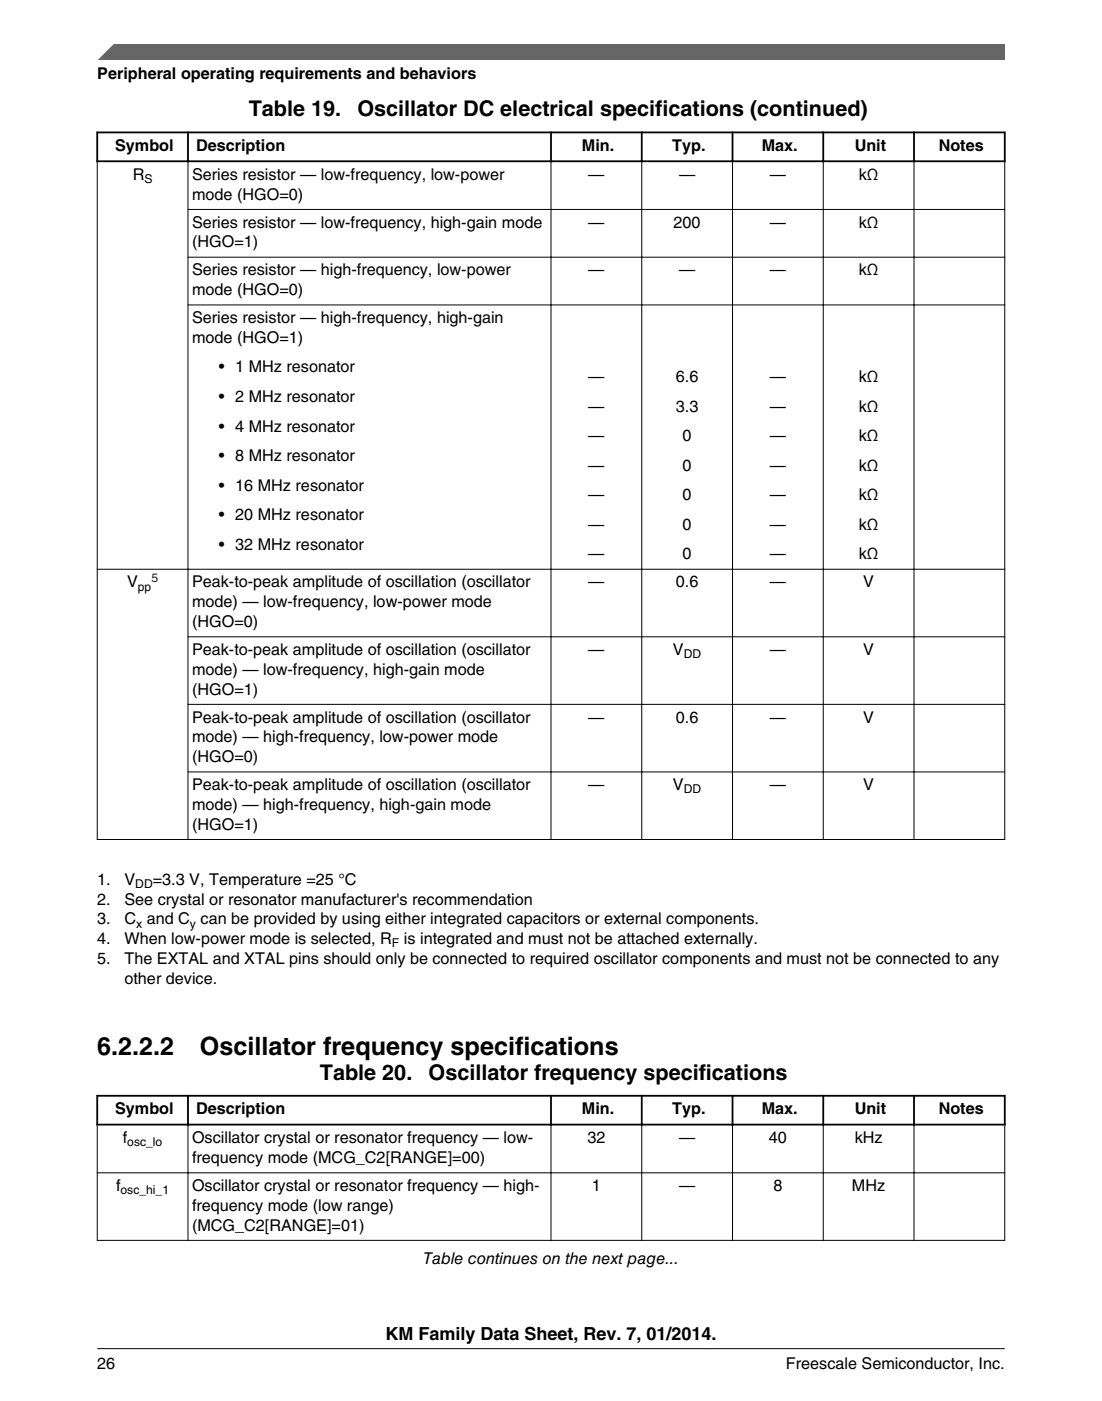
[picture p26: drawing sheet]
<svg xmlns="http://www.w3.org/2000/svg" width="216mm" height="274mm" viewBox="0 0 216 274" stroke-linecap="round" stroke-linejoin="round" font-family="sans-serif">
<defs><g id="words">
<g font-size="4.9">
<text x="19" y="206.5">6.2.2.2</text>
<text x="39.2" y="206.5">Oscillator frequency specifications</text>
</g>
<g font-size="4.2">
<text x="48.7" y="22.6">Table 19.</text>
<text x="70" y="22.6">Oscillator DC electrical specifications (continued)</text>
<text x="62.7" y="211.4">Table 20.</text>
<text x="84" y="211.4">Oscillator frequency specifications</text>
</g>
<text font-size="3.5" x="75.5" y="262.3">KM Family Data Sheet, Rev. 7, 01/2014.</text>
<g font-size="3.2">
<text x="19" y="15.5">Peripheral operating requirements and behaviors</text>
<text x="22.6" y="29.6">Symbol</text>
<text x="38.4" y="29.6">Description</text>
<text x="114" y="29.6">Min.</text>
<text x="131.7" y="29.6">Typ.</text>
<text x="149.2" y="29.6">Max.</text>
<text x="167.4" y="29.6">Unit</text>
<text x="183.9" y="29.6">Notes</text>
<text x="26" y="35.2">R</text>
<text x="37.6" y="35.2">Series resistor — low-frequency, low-power</text>
<text x="115.3" y="35.2">—</text>
<text x="133" y="35.2">—</text>
<text x="150.8" y="35.2">—</text>
<text x="168.2" y="35.2">kΩ</text>
<text x="37.6" y="39.1">mode (HGO=0)</text>
<text x="37.6" y="44.6">Series resistor — low-frequency, high-gain mode</text>
<text x="115.3" y="44.6">—</text>
<text x="132" y="44.6">200</text>
<text x="150.8" y="44.6">—</text>
<text x="168.2" y="44.6">kΩ</text>
<text x="37.6" y="48.4">(HGO=1)</text>
<text x="37.6" y="53.9">Series resistor — high-frequency, low-power</text>
<text x="115.3" y="53.9">—</text>
<text x="133" y="53.9">—</text>
<text x="150.8" y="53.9">—</text>
<text x="168.2" y="53.9">kΩ</text>
<text x="37.6" y="57.8">mode (HGO=0)</text>
<text x="37.6" y="63.3">Series resistor — high-frequency, high-gain</text>
<text x="37.6" y="67.1">mode (HGO=1)</text>
<text x="42.9" y="72.9">• 1 MHz resonator</text>
<text x="115.3" y="74.8">—</text>
<text x="132.4" y="74.8">6.6</text>
<text x="150.8" y="74.8">—</text>
<text x="168.2" y="74.8">kΩ</text>
<text x="42.9" y="78.7">• 2 MHz resonator</text>
<text x="115.3" y="80.6">—</text>
<text x="132.4" y="80.6">3.3</text>
<text x="150.8" y="80.6">—</text>
<text x="168.2" y="80.6">kΩ</text>
<text x="42.9" y="84.5">• 4 MHz resonator</text>
<text x="115.3" y="86.4">—</text>
<text x="133.7" y="86.4">0</text>
<text x="150.8" y="86.4">—</text>
<text x="168.2" y="86.4">kΩ</text>
<text x="42.9" y="90.3">• 8 MHz resonator</text>
<text x="115.3" y="92.2">—</text>
<text x="133.7" y="92.2">0</text>
<text x="150.8" y="92.2">—</text>
<text x="168.2" y="92.2">kΩ</text>
<text x="42.9" y="96.1">• 16 MHz resonator</text>
<text x="42.9" y="101.9">• 20 MHz resonator</text>
<text x="115.3" y="98">—</text>
<text x="133.7" y="98">0</text>
<text x="150.8" y="98">—</text>
<text x="168.2" y="98">kΩ</text>
<text x="42.9" y="107.6">• 32 MHz resonator</text>
<text x="115.3" y="103.8">—</text>
<text x="133.7" y="103.8">0</text>
<text x="150.8" y="103.8">—</text>
<text x="168.2" y="103.8">kΩ</text>
<text x="115.3" y="109.6">—</text>
<text x="133.7" y="109.6">0</text>
<text x="150.8" y="109.6">—</text>
<text x="168.2" y="109.6">kΩ</text>
<text x="24.9" y="115">V</text>
<text x="37.6" y="115">Peak-to-peak amplitude of oscillation (oscillator</text>
<text x="37.6" y="118.9">mode) — low-frequency, low-power mode</text>
<text x="115.3" y="115">—</text>
<text x="132.4" y="115">0.6</text>
<text x="150.8" y="115">—</text>
<text x="169.1" y="115">V</text>
<text x="37.6" y="122.8">(HGO=0)</text>
<text x="37.6" y="128.2">Peak-to-peak amplitude of oscillation (oscillator</text>
<text x="115.3" y="128.2">—</text>
<text x="131.8" y="128.2">V</text>
<text x="150.8" y="128.2">—</text>
<text x="169.1" y="128.2">V</text>
<text x="37.6" y="132.1">mode) — low-frequency, high-gain mode</text>
<text x="37.6" y="136">(HGO=1)</text>
<text x="37.6" y="141.5">Peak-to-peak amplitude of oscillation (oscillator</text>
<text x="115.3" y="141.5">—</text>
<text x="132.4" y="141.5">0.6</text>
<text x="150.8" y="141.5">—</text>
<text x="169.1" y="141.5">V</text>
<text x="37.6" y="145.4">mode) — high-frequency, low-power mode</text>
<text x="37.6" y="149.2">(HGO=0)</text>
<text x="37.6" y="154.7">Peak-to-peak amplitude of oscillation (oscillator</text>
<text x="115.3" y="154.7">—</text>
<text x="131.8" y="154.7">V</text>
<text x="150.8" y="154.7">—</text>
<text x="169.1" y="154.7">V</text>
<text x="37.6" y="158.6">mode) — high-frequency, high-gain mode</text>
<text x="37.6" y="162.5">(HGO=1)</text>
<text x="19" y="173.2">1.</text>
<text x="24.4" y="173.2">V</text>
<text x="29.9" y="173.2">=3.3 V, Temperature =25 °C</text>
<text x="19.1" y="177.1">2.</text>
<text x="24.4" y="177.1">See crystal or resonator manufacturer's recommendation</text>
<text x="19.1" y="184.9">4.</text>
<text x="19.1" y="181">3.</text>
<text x="24.4" y="184.9">When low-power mode is selected, R</text>
<text x="24.4" y="181">C and C can be provided by using either integrated capacitors or external components.</text>
<text x="79.1" y="184.9">is integrated and must not be attached externally.</text>
<text x="19.1" y="188.7">5.</text>
<text x="24.4" y="188.7">The EXTAL and XTAL pins should only be connected to required oscillator components and must not be connected to any</text>
<text x="24.4" y="192.6">other device.</text>
<text x="22.6" y="218.2">Symbol</text>
<text x="38.4" y="218.2">Description</text>
<text x="114" y="218.2">Min.</text>
<text x="131.7" y="218.2">Typ.</text>
<text x="149.2" y="218.2">Max.</text>
<text x="167.4" y="218.2">Unit</text>
<text x="183.9" y="218.2">Notes</text>
<text x="24.1" y="223.9">f</text>
<text x="37.6" y="223.9">Oscillator crystal or resonator frequency — low-</text>
<text x="37.6" y="227.7">frequency mode (MCG_C2[RANGE]=00)</text>
<text x="115.1" y="223.9">32</text>
<text x="133" y="223.9">—</text>
<text x="150.6" y="223.9">40</text>
<text x="167.4" y="223.9">kHz</text>
<text x="22.7" y="233.2">f</text>
<text x="37.6" y="233.2">Oscillator crystal or resonator frequency — high-</text>
<text x="116" y="233.2">1</text>
<text x="133" y="233.2">—</text>
<text x="151.5" y="233.2">8</text>
<text x="166.9" y="233.2">MHz</text>
<text x="37.6" y="237.1">frequency mode (low range)</text>
<text x="37.6" y="241">(MCG_C2[RANGE]=01)</text>
<text x="82.9" y="247.5">Table continues on the next page...</text>
<text x="19.1" y="268">26</text>
<text x="154" y="268">Freescale Semiconductor, Inc.</text>
</g>
<g font-size="2.4">
<text x="28.3" y="35.9">S</text>
<text x="27" y="115.7">pp</text>
<text x="134" y="128.9">DD</text>
<text x="134" y="155.3">DD</text>
<text x="26.5" y="173.9">DD</text>
<text x="26.7" y="181.6">x</text>
<text x="37.2" y="181.6">y</text>
<text x="76.8" y="185.5">F</text>
<text x="24.9" y="224.5">osc_lo</text>
<text x="23.6" y="233.8">osc_hi_1</text>
</g>
<text font-size="2.4" fill="#00f" x="29.7" y="114">5</text>
</g></defs>
<path d="M18.9 25.9h178.1M18.9 31.6h178.1M19 25.8v5.9M36.8 25.8v5.9M107.9 25.8v5.9M125.7 25.8v5.9M143.5 25.8v5.9M161.3 25.8v5.9M179.1 25.8v5.9M196.8 25.8v5.9" fill="none" stroke="#000" stroke-width=".35"/>
<g fill="none" stroke="#000" stroke-width=".2">
<path d="M19 31.7v132.8M36.8 31.4v133.1M107.9 31.4v133.1M125.7 31.4v133.1M143.5 31.4v133.1M161.3 31.4v133.1M179.1 31.4v133.1M196.8 31.7v132.8M36.7 41h160.2M36.7 50.4h160.2M36.7 59.7h160.2M196.9 111.5h-177.9"/>
<path d="M36.7 124.7h160.2M36.7 137.9h160.2M36.7 151.1h160.2M19 164.4h177.9"/>
</g>
<g fill="#fff">
<path d="M19 207.9h177.8v40.7h-177.8z" fill-rule="evenodd"/>
<path d="M19.2 214.7h17.5v5.3h-17.5z" fill-rule="evenodd"/>
<path d="M37 214.7h70.8v5.3h-70.8z" fill-rule="evenodd"/>
<path d="M108.1 214.7h17.5v5.3h-17.5z" fill-rule="evenodd"/>
<path d="M125.9 214.7h17.4v5.3h-17.4z" fill-rule="evenodd"/>
<path d="M143.7 214.7h17.4v5.3h-17.4z" fill-rule="evenodd"/>
<path d="M161.5 214.7h17.4v5.3h-17.4z" fill-rule="evenodd"/>
<path d="M179.2 214.7h17.5v5.3h-17.5z" fill-rule="evenodd"/>
<path d="M19.1 220.4h17.6v9.2h-17.6z" fill-rule="evenodd"/>
<path d="M36.9 220.4h71v9.2h-71z" fill-rule="evenodd"/>
<path d="M108 220.4h17.6v9.2h-17.6z" fill-rule="evenodd"/>
<path d="M125.8 220.4h17.6v9.2h-17.6z" fill-rule="evenodd"/>
<path d="M143.6 220.4h17.6v9.2h-17.6z" fill-rule="evenodd"/>
<path d="M161.4 220.4h17.6v9.2h-17.6z" fill-rule="evenodd"/>
<path d="M179.2 220.4h17.6v9.2h-17.6z" fill-rule="evenodd"/>
<path d="M19.1 229.7h17.6v13.1h-17.6z" fill-rule="evenodd"/>
<path d="M36.9 229.7h71v13.1h-71z" fill-rule="evenodd"/>
<path d="M108 229.7h17.6v13.1h-17.6z" fill-rule="evenodd"/>
<path d="M125.8 229.7h17.6v13.1h-17.6z" fill-rule="evenodd"/>
<path d="M143.6 229.7h17.6v13.1h-17.6z" fill-rule="evenodd"/>
<path d="M161.4 229.7h17.6v13.1h-17.6z" fill-rule="evenodd"/>
<path d="M179.2 229.7h17.6v13.1h-17.6z" fill-rule="evenodd"/>
</g>
<path d="M18.9 214.6h178.1M19 214.4v6M36.8 214.4v6M107.9 214.4v6M125.7 214.4v6M143.5 214.4v6M161.3 214.4v6M179.1 214.4v6M196.8 214.4v6M18.9 220.2h178.1" fill="none" stroke="#000" stroke-width=".35"/>
<path d="M36.8 220v23M107.9 220v23M125.7 220v23M143.5 220v23M161.3 220v23M179.1 220v23M19 229.6h177.9M19 220.3v22.7M196.8 220.3v22.7M19 242.9h177.9" fill="none" stroke="#000" stroke-width=".2"/>
<path d="M19 11.7l5.7-3.1 172.2 .1v3z" fill="#666"/>
<path d="M22.5 8.6l-3.1 3.1" fill="none" stroke="#666" stroke-width=".28"/>
<path d="M19 264.1h177.8" fill="none" stroke="#000" stroke-width=".2"/>
<use href="#words"/>
</svg>
